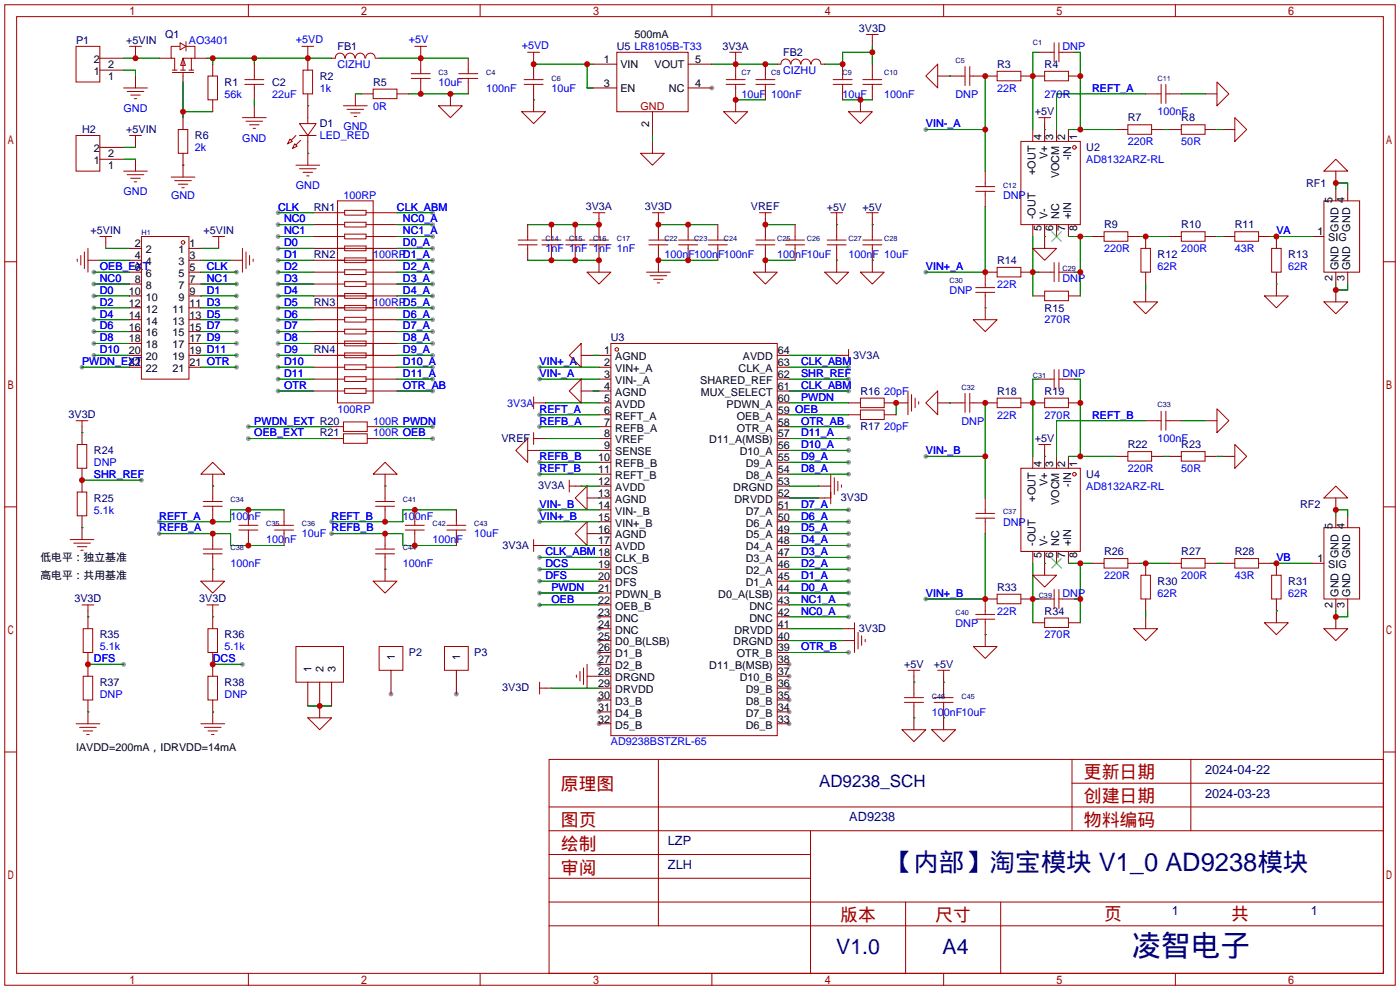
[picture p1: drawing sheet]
<svg xmlns="http://www.w3.org/2000/svg" width="299mm" height="212mm" viewBox="0 0 299 212" stroke-linecap="round" stroke-linejoin="round" font-family="sans-serif">
<defs><g id="words">
<text font-size="6.3" fill="#000080" x="241.8" y="204.2">凌智电子</text>
<text font-size="5.4" fill="#000080" x="189.8" y="186.3">【内部】淘宝模块 V1_0 AD9238模块</text>
<g font-size="4.5" fill="#000080">
<text x="178.7" y="203.9">V1.0</text>
<text x="201.4" y="203.9">A4</text>
</g>
<g font-size="3.8" fill="#a00000">
<text x="231.6" y="166.4">更新日期</text>
<text x="119.9" y="168.9">原理图</text>
<text x="231.6" y="171.5">创建日期</text>
<text x="119.9" y="176.5">图页</text>
<text x="231.6" y="176.5">物料编码</text>
<text x="119.9" y="181.6">绘制</text>
<text x="119.9" y="186.7">审阅</text>
<text x="179.6" y="196.9">版本</text>
<text x="199.9" y="196.9">尺寸</text>
<text x="236" y="196.6">页</text>
<text x="263.1" y="196.6">共</text>
</g>
<text font-size="3.6" fill="#000080" x="175" y="168.1">AD9238_SCH</text>
<g font-size="2.7" fill="#000080">
<text x="257.6" y="165.4">2024-04-22</text>
<text x="257.6" y="170.5">2024-03-23</text>
<text x="181.5" y="175.5">AD9238</text>
<text x="142.7" y="185.7">ZLH</text>
<text x="142.7" y="180.6">LZP</text>
<text x="250.5" y="195.6">1</text>
<text x="280.2" y="195.6">1</text>
</g>
<g font-size="2.3" fill="#000080">
<text x="16.3" y="9.4">P1</text>
<text x="27" y="9.3">+5VIN</text>
<text x="35.3" y="8.2">Q1</text>
<text x="72.1" y="10.7">FB1</text>
<text x="131.8" y="10.7">U5 LR8105B-T33</text>
<text x="154.4" y="10.6">3V3A</text>
<text x="167.4" y="12">FB2</text>
<text x="183.5" y="6.8">3V3D</text>
<text x="68.3" y="17.1">R2</text>
<text x="213.1" y="14.5">R3</text>
<text x="223.3" y="14.5">R4</text>
<text x="48" y="18.3">R1</text>
<text x="58.2" y="18.3">C2</text>
<text x="79.8" y="18.3">R5</text>
<text x="17.5" y="28.5">H2</text>
<text x="27" y="28.4">+5VIN</text>
<text x="41.7" y="29.8">R6</text>
<text x="68.3" y="27.2">D1</text>
<text x="221.2" y="24.7">+5V</text>
<text x="241" y="26">R7</text>
<text x="252.5" y="26">R8</text>
<text x="232.2" y="32.3">U2</text>
<text x="279.1" y="39.9">RF1</text>
<text x="67.1" y="45">RN1</text>
<text x="125.2" y="44.9">3V3A</text>
<text x="137.8" y="44.9">3V3D</text>
<text x="160.5" y="44.9">VREF</text>
<text x="176.7" y="45">+5V</text>
<text x="184.4" y="45">+5V</text>
<text x="19.4" y="50">+5VIN</text>
<text x="43.5" y="50">+5VIN</text>
<text x="236" y="48.8">R9</text>
<text x="252.5" y="48.8">R10</text>
<text x="263.9" y="48.8">R11</text>
<text x="67.1" y="55.2">RN2</text>
<text x="213.1" y="56.4">R14</text>
<text x="247.4" y="55.2">R12</text>
<text x="275.3" y="55.2">R13</text>
<text x="67.1" y="65.3">RN3</text>
<text x="223.3" y="66.6">R15</text>
<text x="67.1" y="75.5">RN4</text>
<text x="130.6" y="72.9">U3</text>
<text x="182.3" y="76.6">3V3A</text>
<text x="14.6" y="89.3">3V3D</text>
<text x="183.9" y="84.4">R16</text>
<text x="213.1" y="84.4">R18</text>
<text x="223.3" y="84.4">R19</text>
<text x="68.3" y="93.3">R21</text>
<text x="107.2" y="94.4">VREF</text>
<text x="183.9" y="92">R17</text>
<text x="221.2" y="94.5">+5V</text>
<text x="241" y="95.8">R22</text>
<text x="252.5" y="95.8">R23</text>
<text x="20.1" y="97.1">R24</text>
<text x="20.1" y="107.2">R25</text>
<text x="115" y="104.6">3V3A</text>
<text x="179.7" y="107.1">3V3D</text>
<text x="232.2" y="102.2">U4</text>
<text x="277.9" y="108.5">RF2</text>
<text x="107.4" y="117.3">3V3A</text>
<text x="236" y="118.7">R26</text>
<text x="252.5" y="118.7">R27</text>
<text x="263.9" y="118.7">R28</text>
<text x="247.4" y="125">R30</text>
<text x="275.3" y="125">R31</text>
<text x="15.9" y="128.7">3V3D</text>
<text x="42.6" y="128.7">3V3D</text>
<text x="213.1" y="126.3">R33</text>
<text x="223.3" y="131.4">R34</text>
<text x="21.3" y="136.4">R35</text>
<text x="48" y="136.4">R36</text>
<text x="183.5" y="135.1">3V3D</text>
<text x="87.4" y="140.3">P2</text>
<text x="101.3" y="140.3">P3</text>
<text x="193.2" y="142.8">+5V</text>
<text x="199.6" y="142.8">+5V</text>
<text x="21.3" y="146.6">R37</text>
<text x="48" y="146.6">R38</text>
<text x="107.3" y="147.8">3V3D</text>
</g>
<g font-size="2.3" fill="#00f">
<text x="40.4" y="9.4">AO3401</text>
<text x="63.2" y="9.2">+5VD</text>
<text x="87.4" y="9.2">+5V</text>
<text x="111.5" y="10.5">+5VD</text>
<text x="227.1" y="10.7">DNP</text>
<text x="72.1" y="14.5">CIZHU</text>
<text x="167.4" y="15.8">CIZHU</text>
<text x="26.4" y="23.9">GND</text>
<text x="48" y="20.9">56k</text>
<text x="58.2" y="20.9">22uF</text>
<text x="68.3" y="19.6">1k</text>
<text x="79.8" y="23.4">0R</text>
<text x="93.7" y="18.3">10uF</text>
<text x="103.9" y="19.6">100nF</text>
<text x="117.9" y="19.6">10uF</text>
<text x="158.5" y="20.9">10uF</text>
<text x="164.8" y="20.9">100nF</text>
<text x="180.1" y="20.9">10uF</text>
<text x="189" y="20.9">100nF</text>
<text x="204.2" y="20.9">DNP</text>
<text x="213.1" y="19.6">22R</text>
<text x="223.3" y="20.9">270R</text>
<text x="233.4" y="19.6">REFT_A</text>
<text x="68.3" y="29.8">LED_RED</text>
<text x="73.4" y="27.7">GND</text>
<text x="197.9" y="27.2">VIN-_A</text>
<text x="247.4" y="24.7">100nF</text>
<text x="41.7" y="32.3">2k</text>
<text x="51.8" y="30.3">GND</text>
<text x="232.2" y="34.8">AD8132ARZ-RL</text>
<text x="241" y="31">220R</text>
<text x="252.5" y="31">50R</text>
<text x="26.4" y="41.7">GND</text>
<text x="63.2" y="40.4">GND</text>
<text x="36.6" y="42.5">GND</text>
<text x="59.4" y="45">CLK</text>
<text x="60.7" y="47.5">NC0</text>
<text x="73.4" y="42.5">100RP</text>
<text x="84.8" y="45">CLK_ABM</text>
<text x="86.1" y="47.5">NC0_A</text>
<text x="214.4" y="42.5">DNP</text>
<text x="60.7" y="50.1">NC1</text>
<text x="60.7" y="52.6">D0</text>
<text x="86.1" y="50.1">NC1_A</text>
<text x="86.1" y="52.6">D0_A</text>
<text x="116.6" y="53.9">1nF 1nF 1nF 1nF</text>
<text x="236" y="53.9">220R</text>
<text x="252.5" y="53.9">200R</text>
<text x="263.9" y="53.9">43R</text>
<text x="272.8" y="50.1">VA</text>
<text x="21.3" y="57.7">OEB_EXT</text>
<text x="44.2" y="57.7">CLK</text>
<text x="60.7" y="55.2">D1</text>
<text x="60.7" y="57.7">D2</text>
<text x="79.8" y="55.2">100RPD1_A</text>
<text x="86.1" y="57.7">D2_A</text>
<text x="142" y="55.2">100nF100nF100nF</text>
<text x="166.1" y="55.2">100nF10uF</text>
<text x="181.4" y="55.2">100nF 10uF</text>
<text x="197.9" y="57.7">VIN+_A</text>
<text x="247.4" y="57.7">62R</text>
<text x="275.3" y="57.7">62R</text>
<text x="21.3" y="60.2">NC0</text>
<text x="21.3" y="62.8">D0</text>
<text x="21.3" y="65.3">D2</text>
<text x="44.2" y="60.2">NC1</text>
<text x="44.2" y="62.8">D1</text>
<text x="60.7" y="60.2">D3</text>
<text x="60.7" y="62.8">D4</text>
<text x="60.7" y="65.3">D5</text>
<text x="79.8" y="65.3">100RPD5_A</text>
<text x="86.1" y="60.2">D3_A</text>
<text x="86.1" y="62.8">D4_A</text>
<text x="202.9" y="62.8">DNP</text>
<text x="213.1" y="61.5">22R</text>
<text x="227.1" y="60.2">DNP</text>
<text x="21.3" y="67.9">D4</text>
<text x="21.3" y="70.4">D6</text>
<text x="60.7" y="67.9">D6</text>
<text x="60.7" y="70.4">D7</text>
<text x="86.1" y="67.9">D6_A</text>
<text x="86.1" y="70.4">D7_A</text>
<text x="223.3" y="69.1">270R</text>
<text x="21.3" y="72.9">D8</text>
<text x="21.3" y="75.5">D10</text>
<text x="60.7" y="72.9">D8</text>
<text x="60.7" y="75.5">D9</text>
<text x="86.1" y="72.9">D8_A</text>
<text x="86.1" y="75.5">D9_A</text>
<text x="17.5" y="78">PWDN_EXT</text>
<text x="60.7" y="78">D10</text>
<text x="60.7" y="80.6">D11</text>
<text x="60.7" y="83.1">OTR</text>
<text x="86.1" y="78">D10_A</text>
<text x="86.1" y="80.6">D11_A</text>
<text x="86.1" y="83.1">OTR_AB</text>
<text x="115.3" y="78">VIN+_A</text>
<text x="115.3" y="80.6">VIN-_A</text>
<text x="171.2" y="78">CLK_ABM</text>
<text x="171.2" y="80.6">SHR_REF</text>
<text x="171.2" y="83.1">CLK_ABM</text>
<text x="227.1" y="80.6">DNP</text>
<text x="72.1" y="88.2">100RP</text>
<text x="108.4" y="86.9">3V3A</text>
<text x="115.3" y="88.2">REFT_A</text>
<text x="171.2" y="85.6">PWDN</text>
<text x="189" y="84.4">20pF</text>
<text x="213.1" y="89.5">22R</text>
<text x="223.3" y="89.5">270R</text>
<text x="233.4" y="89.5">REFT_B</text>
<text x="54.4" y="90.7">PWDN_EXT R20</text>
<text x="54.4" y="93.3">OEB_EXT</text>
<text x="79.8" y="90.7">100R PWDN</text>
<text x="79.8" y="93.3">100R OEB</text>
<text x="115.3" y="90.7">REFB_A</text>
<text x="171.2" y="90.7">OTR_AB</text>
<text x="171.2" y="95.8">D10_A</text>
<text x="171.2" y="93.3">D11_A</text>
<text x="189" y="92">20pF</text>
<text x="205.5" y="90.7">DNP</text>
<text x="247.4" y="94.5">100nF</text>
<text x="20.1" y="99.6">DNP</text>
<text x="115.3" y="98.3">REFB_B</text>
<text x="115.3" y="100.9">REFT_B</text>
<text x="171.2" y="100.9">D8_A</text>
<text x="171.2" y="98.3">D9_A</text>
<text x="197.9" y="97.1">VIN-_B</text>
<text x="241" y="100.9">220R</text>
<text x="252.5" y="100.9">50R</text>
<text x="20.1" y="102.2">SHR_REF</text>
<text x="232.2" y="104.7">AD8132ARZ-RL</text>
<text x="20.1" y="109.8">5.1k</text>
<text x="34" y="111">REFT_A</text>
<text x="34" y="113.6">REFB_A</text>
<text x="49.3" y="111">100nF</text>
<text x="70.9" y="111">REFT_B</text>
<text x="70.9" y="113.6">REFB_B</text>
<text x="86.1" y="111">100nF</text>
<text x="115.3" y="108.5">VIN-_B</text>
<text x="115.3" y="111">VIN+_B</text>
<text x="171.2" y="113.6">D5_A</text>
<text x="171.2" y="108.5">D7_A</text>
<text x="171.2" y="111">D6_A</text>
<text x="214.4" y="112.3">DNP</text>
<text x="56.9" y="116.1">100nF</text>
<text x="64.5" y="114.9">10uF</text>
<text x="92.5" y="116.1">100nF</text>
<text x="101.3" y="114.9">10uF</text>
<text x="116.6" y="118.7">CLK_ABM 18</text>
<text x="171.2" y="116.1">D4_A</text>
<text x="171.2" y="118.7">D3_A</text>
<text x="272.8" y="119.9">VB</text>
<text x="49.3" y="121.2">100nF</text>
<text x="86.1" y="121.2">100nF</text>
<text x="116.6" y="121.2">DCS</text>
<text x="116.6" y="123.7">DFS</text>
<text x="171.2" y="121.2">D2_A</text>
<text x="171.2" y="123.7">D1_A</text>
<text x="236" y="123.7">220R</text>
<text x="252.5" y="123.7">200R</text>
<text x="263.9" y="123.7">43R</text>
<text x="117.9" y="126.3">PWDN</text>
<text x="117.9" y="128.8">OEB</text>
<text x="171.2" y="126.3">D0_A</text>
<text x="171.2" y="128.8">NC1_A</text>
<text x="171.2" y="131.4">NC0_A</text>
<text x="197.9" y="127.6">VIN+_B</text>
<text x="213.1" y="131.4">22R</text>
<text x="227.1" y="127.6">DNP</text>
<text x="247.4" y="127.6">62R</text>
<text x="275.3" y="127.6">62R</text>
<text x="204.2" y="133.9">DNP</text>
<text x="223.3" y="136.4">270R</text>
<text x="20.1" y="141.5">DFS</text>
<text x="21.3" y="139">5.1k</text>
<text x="45.5" y="141.5">DCS</text>
<text x="48" y="139">5.1k</text>
<text x="171.2" y="139">OTR_B</text>
<text x="21.3" y="149.1">DNP</text>
<text x="48" y="149.1">DNP</text>
<text x="199.1" y="153">100nF10uF</text>
<text x="130.6" y="159.3">AD9238BSTZRL-65</text>
</g>
<g font-size="2.3">
<text x="135.6" y="8.2">500mA</text>
<text x="20" y="16.1">1</text>
<text x="20" y="13.5">2</text>
<text x="23.1" y="17.1">1</text>
<text x="23.1" y="14.5">2</text>
<text x="129" y="13.5">1</text>
<text x="132.6" y="14.5">VIN</text>
<text x="139.9" y="14.5">VOUT</text>
<text x="148.6" y="13.5">5</text>
<text x="129" y="18.6">3</text>
<text x="132.6" y="19.6">EN</text>
<text x="143" y="19.6">NC</text>
<text x="148.6" y="18.6">4</text>
<text x="138.7" y="27.2" transform="rotate(-90 138.7 27.2)">2</text>
<text x="222.6" y="29.9" transform="rotate(-90 222.6 29.9)">4</text>
<text x="225.1" y="29.9" transform="rotate(-90 225.1 29.9)">3</text>
<text x="227.7" y="29.9" transform="rotate(-90 227.7 29.9)">2</text>
<text x="230.2" y="29.9" transform="rotate(-90 230.2 29.9)">1</text>
<text x="20" y="35.1">1</text>
<text x="20" y="32.6">2</text>
<text x="23.1" y="33.6">2</text>
<text x="223.8" y="34.1" transform="rotate(-90 223.8 34.1)">V+</text>
<text x="228.9" y="34.2" transform="rotate(-90 228.9 34.2)">-IN</text>
<text x="23.1" y="36.1">1</text>
<text x="221.3" y="37.4" transform="rotate(-90 221.3 37.4)">+OUT</text>
<text x="226.4" y="38.1" transform="rotate(-90 226.4 38.1)">VOCM</text>
<text x="221.3" y="46.8" transform="rotate(-90 221.3 46.8)">-OUT</text>
<text x="223.8" y="46.8" transform="rotate(-90 223.8 46.8)">V-</text>
<text x="226.4" y="46.8" transform="rotate(-90 226.4 46.8)">NC</text>
<text x="228.9" y="46.8" transform="rotate(-90 228.9 46.8)">+IN</text>
<text x="284.8" y="43.3" transform="rotate(-90 284.8 43.3)">5</text>
<text x="287.3" y="43.3" transform="rotate(-90 287.3 43.3)">4</text>
<text x="28.8" y="52.9">2</text>
<text x="40.5" y="52.9">1</text>
<text x="222.6" y="49.4" transform="rotate(-90 222.6 49.4)">5</text>
<text x="225.1" y="49.4" transform="rotate(-90 225.1 49.4)">6</text>
<text x="227.7" y="49.4" transform="rotate(-90 227.7 49.4)">7</text>
<text x="230.2" y="49.4" transform="rotate(-90 230.2 49.4)">8</text>
<text x="281.5" y="50.3">1</text>
<text x="283.9" y="51.6">SIG</text>
<text x="286" y="49.5" transform="rotate(-90 286 49.5)">GND</text>
<text x="288.6" y="49.5" transform="rotate(-90 288.6 49.5)">GND</text>
<text x="28.8" y="57.9">6</text>
<text x="28.8" y="55.4">4</text>
<text x="31.2" y="59.2">6</text>
<text x="31.2" y="56.7">4</text>
<text x="31.2" y="54.1">2</text>
<text x="38.2" y="54.1">1</text>
<text x="38.2" y="56.7">3</text>
<text x="38.2" y="59.2">5</text>
<text x="40.5" y="55.4">3</text>
<text x="40.5" y="57.9">5</text>
<text x="286" y="57.7" transform="rotate(-90 286 57.7)">GND</text>
<text x="288.6" y="57.7" transform="rotate(-90 288.6 57.7)">GND</text>
<text x="27.5" y="65.6">12</text>
<text x="27.5" y="63">10</text>
<text x="28.8" y="60.5">8</text>
<text x="31.2" y="64.3">10</text>
<text x="31.2" y="61.7">8</text>
<text x="38.2" y="61.7">7</text>
<text x="38.2" y="64.3">9</text>
<text x="40.5" y="60.5">7</text>
<text x="40.5" y="63">9</text>
<text x="40.5" y="65.6">11 D3</text>
<text x="284.8" y="60.1" transform="rotate(-90 284.8 60.1)">2</text>
<text x="287.3" y="60.1" transform="rotate(-90 287.3 60.1)">3</text>
<text x="27.5" y="70.6">16</text>
<text x="27.5" y="68.1">14</text>
<text x="31.2" y="71.9">16</text>
<text x="31.2" y="69.4">14</text>
<text x="31.2" y="66.8">12</text>
<text x="36.9" y="66.8">11</text>
<text x="36.9" y="69.4">13</text>
<text x="36.9" y="71.9">15</text>
<text x="40.5" y="68.1">13 D5</text>
<text x="40.5" y="70.6">15 D7</text>
<text x="27.5" y="75.7">20</text>
<text x="27.5" y="73.2">18</text>
<text x="31.2" y="77">20</text>
<text x="31.2" y="74.4">18</text>
<text x="36.9" y="74.4">17</text>
<text x="36.9" y="77">19</text>
<text x="40.5" y="73.2">17 D9</text>
<text x="40.5" y="75.7">19 D11</text>
<text x="129.1" y="75.7">1</text>
<text x="131.5" y="77">AGND</text>
<text x="158.8" y="77">AVDD</text>
<text x="166.2" y="75.7">64</text>
<text x="27.5" y="78.3">22</text>
<text x="31.2" y="79.5">22</text>
<text x="36.9" y="79.5">21</text>
<text x="40.5" y="78.3">21 OTR</text>
<text x="129.1" y="83.3">4</text>
<text x="129.1" y="80.8">3</text>
<text x="129.1" y="78.3">2</text>
<text x="131.5" y="82.1">VIN-_A</text>
<text x="131.5" y="79.5">VIN+_A</text>
<text x="149.7" y="82.1">SHARED_REF</text>
<text x="157.9" y="79.5">CLK_A</text>
<text x="166.2" y="78.3">63</text>
<text x="166.2" y="80.8">62</text>
<text x="166.2" y="83.3">61</text>
<text x="129.1" y="88.4">6</text>
<text x="129.1" y="85.9">5</text>
<text x="131.5" y="89.7">REFT_A</text>
<text x="131.5" y="87.1">AVDD</text>
<text x="131.5" y="84.6">AGND</text>
<text x="149.8" y="84.6">MUX_SELECT</text>
<text x="155.3" y="87.1">PDWN_A</text>
<text x="157.5" y="89.7">OEB_A</text>
<text x="166.2" y="85.9">60</text>
<text x="166.2" y="88.4">59 OEB</text>
<text x="129.1" y="93.5">8</text>
<text x="129.1" y="91">7</text>
<text x="131.5" y="94.8">VREF</text>
<text x="131.5" y="92.2">REFB_A</text>
<text x="151.6" y="94.8">D11_A(MSB)</text>
<text x="157.5" y="92.2">OTR_A</text>
<text x="166.2" y="91">58</text>
<text x="166.2" y="93.5">57</text>
<text x="127.9" y="101.1">11</text>
<text x="127.9" y="98.6">10</text>
<text x="129.1" y="96">9</text>
<text x="131.5" y="99.8">REFB_B</text>
<text x="131.5" y="97.3">SENSE</text>
<text x="158.1" y="97.3">D10_A</text>
<text x="159.4" y="99.8">D9_A</text>
<text x="166.2" y="96">56</text>
<text x="166.2" y="98.6">55</text>
<text x="166.2" y="101.1">54</text>
<text x="222.6" y="99.7" transform="rotate(-90 222.6 99.7)">4</text>
<text x="225.1" y="99.7" transform="rotate(-90 225.1 99.7)">3</text>
<text x="227.7" y="99.7" transform="rotate(-90 227.7 99.7)">2</text>
<text x="230.2" y="99.7" transform="rotate(-90 230.2 99.7)">1</text>
<text x="127.9" y="106.2">13</text>
<text x="127.9" y="103.7">12</text>
<text x="131.5" y="107.5">AGND</text>
<text x="131.5" y="104.9">AVDD</text>
<text x="131.5" y="102.4">REFT_B</text>
<text x="156.7" y="104.9">DRGND</text>
<text x="157" y="107.5">DRVDD</text>
<text x="159.4" y="102.4">D8_A</text>
<text x="166.2" y="103.7">53</text>
<text x="166.2" y="106.2">52</text>
<text x="221.3" y="107.2" transform="rotate(-90 221.3 107.2)">+OUT</text>
<text x="223.8" y="103.9" transform="rotate(-90 223.8 103.9)">V+</text>
<text x="226.4" y="107.9" transform="rotate(-90 226.4 107.9)">VOCM</text>
<text x="228.9" y="104.1" transform="rotate(-90 228.9 104.1)">-IN</text>
<text x="127.9" y="113.8">16</text>
<text x="127.9" y="111.3">15</text>
<text x="127.9" y="108.7">14</text>
<text x="131.5" y="112.5">VIN+_B</text>
<text x="131.5" y="110">VIN-_B</text>
<text x="159.4" y="110">D7_A</text>
<text x="159.4" y="112.5">D6_A</text>
<text x="166.2" y="108.7">51</text>
<text x="166.2" y="111.3">50</text>
<text x="166.2" y="113.8">49</text>
<text x="284.8" y="113.1" transform="rotate(-90 284.8 113.1)">5</text>
<text x="287.3" y="113.1" transform="rotate(-90 287.3 113.1)">4</text>
<text x="8.6" y="119.9">低电平：独立基准</text>
<text x="127.9" y="116.4">17</text>
<text x="131.5" y="117.6">AVDD</text>
<text x="131.5" y="115.1">AGND</text>
<text x="159.4" y="115.1">D5_A</text>
<text x="159.4" y="117.6">D4_A</text>
<text x="166.2" y="116.4">48</text>
<text x="166.2" y="118.9">47</text>
<text x="221.3" y="116.7" transform="rotate(-90 221.3 116.7)">-OUT</text>
<text x="222.6" y="119.3" transform="rotate(-90 222.6 119.3)">5</text>
<text x="223.8" y="116.7" transform="rotate(-90 223.8 116.7)">V-</text>
<text x="225.1" y="119.3" transform="rotate(-90 225.1 119.3)">6</text>
<text x="226.4" y="116.7" transform="rotate(-90 226.4 116.7)">NC</text>
<text x="227.7" y="119.3" transform="rotate(-90 227.7 119.3)">7</text>
<text x="228.9" y="116.7" transform="rotate(-90 228.9 116.7)">+IN</text>
<text x="230.2" y="119.3" transform="rotate(-90 230.2 119.3)">8</text>
<text x="286" y="119.3" transform="rotate(-90 286 119.3)">GND</text>
<text x="288.6" y="119.3" transform="rotate(-90 288.6 119.3)">GND</text>
<text x="8.6" y="123.7">高电平：共用基准</text>
<text x="127.9" y="124">20</text>
<text x="127.9" y="121.4">19</text>
<text x="131.5" y="125.2">DFS</text>
<text x="131.5" y="122.7">DCS</text>
<text x="131.5" y="120.2">CLK_B</text>
<text x="159.4" y="120.2">D3_A</text>
<text x="159.4" y="122.7">D2_A</text>
<text x="159.4" y="125.2">D1_A</text>
<text x="166.2" y="121.4">46</text>
<text x="166.2" y="124">45</text>
<text x="281.5" y="120.2">1</text>
<text x="283.9" y="121.4">SIG</text>
<text x="127.9" y="131.6">23</text>
<text x="127.9" y="129.1">22</text>
<text x="127.9" y="126.5">21</text>
<text x="131.5" y="130.3">OEB_B</text>
<text x="131.5" y="127.8">PDWN_B</text>
<text x="153.5" y="127.8">D0_A(LSB)</text>
<text x="160.2" y="130.3">DNC</text>
<text x="166.2" y="126.5">44</text>
<text x="166.2" y="129.1">43</text>
<text x="166.2" y="131.6">42</text>
<text x="284.8" y="129.9" transform="rotate(-90 284.8 129.9)">2</text>
<text x="286" y="127.6" transform="rotate(-90 286 127.6)">GND</text>
<text x="287.3" y="129.9" transform="rotate(-90 287.3 129.9)">3</text>
<text x="288.6" y="127.6" transform="rotate(-90 288.6 127.6)">GND</text>
<text x="127.9" y="136.7">25</text>
<text x="127.9" y="134.1">24</text>
<text x="131.5" y="137.9">D0_B(LSB)</text>
<text x="131.5" y="135.4">DNC</text>
<text x="131.5" y="132.9">DNC</text>
<text x="156.7" y="137.9">DRGND</text>
<text x="157" y="135.4">DRVDD</text>
<text x="160.2" y="132.9">DNC</text>
<text x="166.2" y="134.1">41</text>
<text x="166.2" y="136.7">40</text>
<text x="66.6" y="143.6" transform="rotate(-90 66.6 143.6)">1</text>
<text x="69.1" y="143.6" transform="rotate(-90 69.1 143.6)">2</text>
<text x="71.7" y="143.6" transform="rotate(-90 71.7 143.6)">3</text>
<text x="84.4" y="141.1" transform="rotate(-90 84.4 141.1)">1</text>
<text x="98.3" y="141.1" transform="rotate(-90 98.3 141.1)">1</text>
<text x="127.9" y="141.8">27</text>
<text x="127.9" y="139.2">26</text>
<text x="131.5" y="143">D2_B</text>
<text x="131.5" y="140.5">D1_B</text>
<text x="151.6" y="143">D11_B(MSB)</text>
<text x="157.5" y="140.5">OTR_B</text>
<text x="166.2" y="139.2">39</text>
<text x="166.2" y="141.8">38</text>
<text x="127.9" y="149.4">30</text>
<text x="127.9" y="146.8">29</text>
<text x="127.9" y="144.3">28</text>
<text x="131.5" y="148.1">DRVDD</text>
<text x="131.5" y="145.6">DRGND</text>
<text x="158.1" y="145.6">D10_B</text>
<text x="159.4" y="148.1">D9_B</text>
<text x="166.2" y="144.3">37</text>
<text x="166.2" y="146.8">36</text>
<text x="166.2" y="149.4">35</text>
<text x="127.9" y="154.5">32</text>
<text x="127.9" y="151.9">31</text>
<text x="131.5" y="155.7">D5_B</text>
<text x="131.5" y="153.2">D4_B</text>
<text x="131.5" y="150.6">D3_B</text>
<text x="159.4" y="150.6">D8_B</text>
<text x="159.4" y="153.2">D7_B</text>
<text x="159.4" y="155.7">D6_B</text>
<text x="166.2" y="151.9">34</text>
<text x="166.2" y="154.5">33</text>
<text x="16.3" y="160.6">IAVDD=200mA，IDRVDD=14mA</text>
</g>
<text font-size="2.3" fill="#a00000" x="136.9" y="23.4">GND</text>
<g font-size="1.6" fill="#000080">
<text x="220.7" y="9.6">C1</text>
<text x="93.7" y="15.9">C3</text>
<text x="103.9" y="15.9">C4</text>
<text x="117.9" y="17.2">C6</text>
<text x="158.5" y="15.9">C7</text>
<text x="164.8" y="15.9">C8</text>
<text x="180.1" y="15.9">C9</text>
<text x="189" y="15.9">C10</text>
<text x="204.2" y="13.4">C5</text>
<text x="247.4" y="17.2">C11</text>
<text x="214.4" y="40.1">C12</text>
<text x="30.2" y="50.2">H1</text>
<text x="116.6" y="51.5">C14</text>
<text x="121.7" y="51.5">C15</text>
<text x="126.7" y="51.5">C16</text>
<text x="131.8" y="51.5">C17</text>
<text x="142" y="51.5">C22</text>
<text x="148.3" y="51.5">C23</text>
<text x="154.7" y="51.5">C24</text>
<text x="166.1" y="51.5">C25</text>
<text x="172.5" y="51.5">C26</text>
<text x="181.4" y="51.5">C27</text>
<text x="189" y="51.5">C28</text>
<text x="227.1" y="57.9">C29</text>
<text x="202.9" y="60.4">C30</text>
<text x="205.5" y="83.3">C32</text>
<text x="220.7" y="80.7">C31</text>
<text x="247.4" y="87.1">C33</text>
<text x="49.3" y="107.4">C34</text>
<text x="86.1" y="107.4">C41</text>
<text x="56.9" y="112.5">C35</text>
<text x="64.5" y="112.5">C36</text>
<text x="92.5" y="112.5">C42</text>
<text x="101.3" y="112.5">C43</text>
<text x="214.4" y="109.9">C37</text>
<text x="49.3" y="117.5">C38</text>
<text x="86.1" y="117.5">C44</text>
<text x="204.2" y="131.5">C40</text>
<text x="222" y="127.7">C39</text>
<text x="199.1" y="149.3">C46</text>
<text x="205.5" y="149.3">C45</text>
</g>
</g></defs>
<g fill="#999">
<circle cx="83.6" cy="148.3" r=".51"/>
<circle cx="97.5" cy="148.3" r=".51"/>
<circle cx="152.1" cy="18.8" r=".51"/>
<circle cx="168.7" cy="142" r=".51"/>
<circle cx="168.7" cy="144.5" r=".51"/>
<circle cx="168.7" cy="147.1" r=".51"/>
<circle cx="168.7" cy="149.6" r=".51"/>
<circle cx="168.7" cy="152.1" r=".51"/>
<circle cx="168.7" cy="154.7" r=".51"/>
<circle cx="128" cy="154.7" r=".51"/>
<circle cx="128" cy="152.1" r=".51"/>
<circle cx="128" cy="149.6" r=".51"/>
<circle cx="128" cy="142" r=".51"/>
<circle cx="128" cy="139.4" r=".51"/>
<circle cx="128" cy="136.9" r=".51"/>
<circle cx="128" cy="134.4" r=".51"/>
<circle cx="128" cy="131.8" r=".51"/>
<circle cx="92.5" cy="50.5" r=".51"/>
<circle cx="92.5" cy="53.1" r=".51"/>
<circle cx="92.5" cy="55.6" r=".51"/>
<circle cx="92.5" cy="58.2" r=".51"/>
<circle cx="92.5" cy="60.7" r=".51"/>
<circle cx="92.5" cy="63.2" r=".51"/>
<circle cx="92.5" cy="65.8" r=".51"/>
<circle cx="92.5" cy="68.3" r=".51"/>
<circle cx="92.5" cy="70.9" r=".51"/>
<circle cx="92.5" cy="73.4" r=".51"/>
<circle cx="92.5" cy="75.9" r=".51"/>
<circle cx="92.5" cy="78.5" r=".51"/>
<circle cx="50.5" cy="60.7" r=".51"/>
<circle cx="50.5" cy="63.2" r=".51"/>
<circle cx="50.5" cy="65.8" r=".51"/>
<circle cx="50.5" cy="68.3" r=".51"/>
<circle cx="50.5" cy="70.9" r=".51"/>
<circle cx="50.5" cy="73.4" r=".51"/>
<circle cx="20.1" cy="60.7" r=".51"/>
<circle cx="20.1" cy="63.2" r=".51"/>
<circle cx="20.1" cy="65.8" r=".51"/>
<circle cx="20.1" cy="68.3" r=".51"/>
<circle cx="20.1" cy="70.9" r=".51"/>
<circle cx="20.1" cy="73.4" r=".51"/>
<circle cx="59.4" cy="50.5" r=".51"/>
<circle cx="59.4" cy="53.1" r=".51"/>
<circle cx="59.4" cy="55.6" r=".51"/>
<circle cx="59.4" cy="58.2" r=".51"/>
<circle cx="59.4" cy="60.7" r=".51"/>
<circle cx="59.4" cy="63.2" r=".51"/>
<circle cx="59.4" cy="65.8" r=".51"/>
<circle cx="59.4" cy="68.3" r=".51"/>
<circle cx="59.4" cy="70.9" r=".51"/>
<circle cx="59.4" cy="73.4" r=".51"/>
<circle cx="59.4" cy="75.9" r=".51"/>
<circle cx="59.4" cy="78.5" r=".51"/>
<circle cx="115.3" cy="78.5" r=".51"/>
<circle cx="115.3" cy="81" r=".51"/>
<circle cx="115.3" cy="109" r=".51"/>
<circle cx="115.3" cy="111.5" r=".51"/>
<circle cx="197.9" cy="27.7" r=".51"/>
<circle cx="197.9" cy="58.2" r=".51"/>
<circle cx="115.3" cy="88.6" r=".51"/>
<circle cx="115.3" cy="91.2" r=".51"/>
<circle cx="115.3" cy="98.8" r=".51"/>
<circle cx="115.3" cy="101.3" r=".51"/>
<circle cx="34" cy="111.5" r=".51"/>
<circle cx="34" cy="114" r=".51"/>
<circle cx="70.9" cy="111.5" r=".51"/>
<circle cx="70.9" cy="114" r=".51"/>
<circle cx="115.3" cy="126.7" r=".51"/>
<circle cx="115.3" cy="129.3" r=".51"/>
<circle cx="181.4" cy="91.2" r=".51"/>
<circle cx="59.4" cy="81" r=".51"/>
<circle cx="59.4" cy="83.6" r=".51"/>
<circle cx="92.5" cy="81" r=".51"/>
<circle cx="181.4" cy="139.4" r=".51"/>
<circle cx="115.3" cy="119.1" r=".51"/>
<circle cx="181.4" cy="78.5" r=".51"/>
<circle cx="92.5" cy="83.6" r=".51"/>
<circle cx="20.1" cy="58.2" r=".51"/>
<circle cx="50.5" cy="58.2" r=".51"/>
<circle cx="17.5" cy="78.5" r=".51"/>
<circle cx="50.5" cy="78.5" r=".51"/>
<circle cx="59.4" cy="48" r=".51"/>
<circle cx="59.4" cy="45.5" r=".51"/>
<circle cx="92.5" cy="45.5" r=".51"/>
<circle cx="92.5" cy="48" r=".51"/>
<circle cx="115.3" cy="121.7" r=".51"/>
<circle cx="115.3" cy="124.2" r=".51"/>
<circle cx="51.8" cy="142" r=".51"/>
<circle cx="26.4" cy="142" r=".51"/>
<circle cx="181.4" cy="81" r=".51"/>
<circle cx="181.4" cy="83.6" r=".51"/>
<circle cx="30.2" cy="102.6" r=".51"/>
<circle cx="181.4" cy="114" r=".51"/>
<circle cx="181.4" cy="116.6" r=".51"/>
<circle cx="181.4" cy="119.1" r=".51"/>
<circle cx="181.4" cy="121.7" r=".51"/>
<circle cx="181.4" cy="124.2" r=".51"/>
<circle cx="181.4" cy="126.7" r=".51"/>
<circle cx="181.4" cy="129.3" r=".51"/>
<circle cx="181.4" cy="131.8" r=".51"/>
<circle cx="181.4" cy="109" r=".51"/>
<circle cx="181.4" cy="111.5" r=".51"/>
<circle cx="181.4" cy="101.3" r=".51"/>
<circle cx="181.4" cy="98.8" r=".51"/>
<circle cx="181.4" cy="96.3" r=".51"/>
<circle cx="181.4" cy="93.7" r=".51"/>
<circle cx="20.1" cy="75.9" r=".51"/>
<circle cx="50.5" cy="75.9" r=".51"/>
<circle cx="53.1" cy="91.2" r=".51"/>
<circle cx="53.1" cy="93.7" r=".51"/>
<circle cx="92.5" cy="91.2" r=".51"/>
<circle cx="92.5" cy="93.7" r=".51"/>
<circle cx="197.9" cy="97.5" r=".51"/>
<circle cx="197.9" cy="128" r=".51"/>
</g>
<g fill="none" stroke="#a10000" stroke-width=".21">
<path d="M1 1h297.2v209.6h-297.2zM3.6 3.6h292.1v204.4h-292.1zM16.3 9.9h5v7.6h-5zM26.4 18.8h5.1M27.2 19.6h3.5M27.7 9.9h2.5M29 9.9v1.3M29 16.3v2.5M36.8 15.5h4.6M36.8 15h1M38.4 9.9h-1.8v2.5h.7v2.6M38.5 9.1l1.3 .8-1.3 .8z"/>
<path d="M38.6 15h1M39.1 12.4l.5 1.6h-1zM39.1 15.5v.8M39.8 8.9v2M39.9 9.9h1.8v2.5h-2.6v2.6M40.4 15h1M40.9 12.4v2.6M44.4 16.3h2.1v5h-2.1zM52.3 18h4.1M52.3 17h4.1M53.1 1v2.6M54.4 16.3v.7"/>
<path d="M54.4 18v.8M64.5 9.9h2.6M64.8 15h2v5.1h-2zM65.8 9.9v2.5M71.7 12.4a1.01 1.01 0 0 1 1-1.1 1.01 1.01 0 0 1 1 1.1M73.8 12.4a1.01 1.01 0 0 1 1-1.1 1.01 1.01 0 0 1 1 1.1M76 12.4a1.01 1.01 0 0 1 1-1.1 1.01 1.01 0 0 1 1 1.1M78.2 12.4a1.01 1.01 0 0 1 1-1.1 1.01 1.01 0 0 1 1 1.1M79.8 19.1h5v2h-5zM87.9 15.7h4M87.9 16.8h4M88.6 9.9h2.6"/>
<path d="M89.9 9.9v2.5M89.9 15v.7M89.9 16.8v.7M98 15.7h4.1M98 16.8h4.1M100.1 15v.7M100.1 16.8v.7M102.6 1v2.6M112 18h4.1M112 17h4.1M112.8 11.2h2.5M114 11.2v2.5"/>
<path d="M114 16.3v.7M114 18v.8M131.8 11.2h15.3v12.7h-15.3zM152.1 1v2.6M155.2 18h4.1M155.2 17h4.1M156 11.2h2.5M157.2 11.2v1.2M157.2 16.3v.7M157.2 18v.8M161.5 18h4.1M161.5 17h4.1"/>
<path d="M163.6 16.3v.7M163.6 18v.8M166.9 13.7a1.01 1.01 0 0 1 1-1.1 1.01 1.01 0 0 1 1 1.1M169.1 13.7a1.01 1.01 0 0 1 1-1.1 1.01 1.01 0 0 1 1 1.1M171.2 13.7a1.01 1.01 0 0 1 1-1.1 1.01 1.01 0 0 1 1 1.1M173.4 13.7a1.01 1.01 0 0 1 1-1.1 1.01 1.01 0 0 1 1 1.1M178.1 18h4M178.1 17h4M180.1 16.3v.7M180.1 18v.8M184.4 18h4.1M184.4 17h4.1"/>
<path d="M185.2 7.4h2.5M186.4 7.4v1.2M186.4 16.3v.7M186.4 18v.8M200.4 13.7v5.1l-2.5-2.5zM201.7 1v2.6M205.5 16.3h.7M206.2 14.2v4.1M207.3 16.3h.7M207.3 14.2v4.1M213.1 15.2h5.1v2.1h-5.1zM223.3 15.2h5v2.1h-5z"/>
<path d="M224.5 11.2h.8M225.3 9.1v4.1M226.3 11.2h.8M226.3 9.1v4.1M248.2 18v4.1M249.2 18v4.1M251.2 1v2.6M260.1 17.5l2.5 2.6-2.5 2.5zM16.3 29h5v7.6h-5zM26.4 36.6h5.1M27.2 37.3h3.5M27.7 29h2.5"/>
<path d="M27.9 20.3h2.1M27.9 38.1h2.1M28.7 21.1h.5M28.7 38.9h.5M29 29v1.2M29 34v2.6M36.6 37.8h5.1M37.3 38.6h3.6M38.1 27.7h2v5.1h-2zM38.1 39.4h2M39.1 35.3v2.5M51.8 25.1h5.1"/>
<path d="M52.6 25.9h3.5M53.3 26.7h2.1M54.1 27.4h.5M54.4 22.6v2.5M62 29.7l.5 .5-1 .5zM63 30.7l.5 .5-1 .6zM63.2 35.3h5.1M63.2 29l-1 1M64 26.4h3.6l-1.8 2.6zM64 36.1h3.6M64 29h3.6M64.3 30l-1.1 1"/>
<path d="M64.8 36.8h2M65.5 37.6h.5M65.8 25.1v1.3M65.8 29v1.2M65.8 32.8v2.5M73.4 22.6h5.1M74.2 23.4h3.5M74.9 24.1h2.1M75.7 24.9h.5M75.9 20.1v2.5M93.7 22.6h5.1l-2.5 2.5zM111.5 23.9h5.1l-2.6 2.5z"/>
<path d="M136.9 32.8h5.1l-2.6 2.5zM154.7 23.9h5.1l-2.6 2.5zM181.4 23.9h5l-2.5 2.5zM208.5 39.9h4.1M210.6 39.1v.8M218.2 30.2h12.7v17.8h-12.7zM222 25.1h2.5M223.3 25.1v1.3M241 26.7h5.1v2h-5.1zM247.4 20.1h.8M249.2 20.1h.7M252.5 26.7h5.1v2h-5.1z"/>
<path d="M263.9 25.1l2.5 2.6-2.5 2.5zM285.5 34l2.5 2.6h-5zM1 55.9h2.6M16.5 55.4v.5M17.3 54.6v2M18 53.8v3.6M18.8 53.1v5.1M21.3 50.5h2.6M22.6 50.5v1.3M30.2 50.5h10.2v30.5h-10.2zM38.9 40.1h.5M45.5 50.5h2.5"/>
<path d="M46.7 50.5v1.3M51.8 53.1v5.1M52.6 53.8v3.6M53.3 54.6v2M54.1 55.4v.5M72.1 50.5h1.6M72.1 45.5h1.6M72.1 58.2h1.6M72.1 53.1h7.7M72.1 42.9h7.7v43.2h-7.7zM72.1 48h1.6M72.1 55.6h7.7"/>
<path d="M73.7 45h4.5v1h-4.5zM73.7 47.5h4.5v1h-4.5zM73.7 50h4.5v1.1h-4.5zM73.7 52.6h4.5v1h-4.5zM73.7 55.1h4.5v1h-4.5zM73.7 57.7h4.5v1h-4.5zM78.2 50.5h1.6M78.2 45.5h1.6M78.2 58.2h1.6M78.2 48h1.6M110.7 51.3h4.1M110.7 52.3h4.1"/>
<path d="M112.8 50.5v.8M112.8 52.3v.8M115.8 51.3h4.1M115.8 52.3h4.1M117.9 50.5v.8M117.9 52.3v.8M120.9 51.3h4.1M120.9 52.3h4.1M122.9 50.5v.8M122.9 52.3v.8M125.5 58.2h5.1l-2.6 2.5zM126 51.3h4"/>
<path d="M126 52.3h4M126.7 45.5h2.6M128 45.5v1.2M128 50.5v.8M128 52.3v.8M138.2 58.2h5.1M138.7 51.3h4M138.7 52.3h4M138.9 58.9h3.6M139.4 45.5h2.6M139.7 59.7h2M140.7 45.5v1.2"/>
<path d="M140.7 50.5v.8M140.7 52.3v.8M145 51.3h4.1M145 52.3h4.1M147.1 50.5v.8M147.1 52.3v.8M151.4 51.3h4M151.4 52.3h4M153.4 50.5v.8M153.4 52.3v.8M161 58.2h5.1l-2.5 2.5zM161.5 51.3h4.1"/>
<path d="M161.5 52.3h4.1M162.3 45.5h2.5M163.6 45.5v1.2M163.6 50.5v.8M163.6 52.3v.8M167.9 51.3h4.1M167.9 52.3h4.1M169.9 50.5v.8M169.9 52.3v.8M176.3 58.2h5.1l-2.6 2.5zM176.8 51.3h4M176.8 52.3h4"/>
<path d="M177.5 45.5h2.6M178.8 45.5v1.2M178.8 50.5v.8M178.8 52.3v.8M183.9 58.2h5.1l-2.6 2.5zM184.4 51.3h4.1M184.4 52.3h4.1M185.2 45.5h2.5M186.4 45.5v1.2M186.4 50.5v.8M186.4 52.3v.8M208.5 40.9h4.1"/>
<path d="M210.6 40.9v.8M213.1 57.2h5.1v2h-5.1zM220.7 53.1h5.1l-2.5 2.5zM224.5 58.2h.8M225.3 56.1v4.1M226.3 58.2h.8M226.3 56.1v4.1M236 49.5h5v2.1h-5zM243.8 53.1h2.1v5.1h-2.1zM252.5 49.5h5.1v2.1h-5.1zM263.9 49.5h5.1v2.1h-5.1zM271.8 53.1h2v5.1h-2z"/>
<path d="M283 42.9h7.6v15.3h-7.6zM295.7 55.9h2.5M72.1 75.9h7.7M72.1 63.2h7.7M72.1 60.7h1.6M72.1 65.8h7.7M72.1 73.4h7.7M72.1 70.9h1.6M72.1 68.3h1.6M72.1 78.5h1.6M73.7 60.2h4.5v1h-4.5zM73.7 62.7h4.5v1.1h-4.5z"/>
<path d="M73.7 65.3h4.5v1h-4.5zM73.7 67.8h4.5v1h-4.5zM73.7 70.4h4.5v1h-4.5zM73.7 72.9h4.5v1h-4.5zM73.7 75.4h4.5v1.1h-4.5zM73.7 78h4.5v1h-4.5zM78.2 60.7h1.6M78.2 70.9h1.6M78.2 68.3h1.6M78.2 78.5h1.6M124.2 73.4v5.1l-2.5-2.6zM130.6 73.4h35.5v83.8h-35.5z"/>
<path d="M140.5 60.5h.5M180.1 75.9h1.3M181.4 74.7v2.5M208 68.3h5.1l-2.5 2.6zM208.5 62.5h4.1M208.5 61.5h4.1M210.6 60.7v.8M210.6 62.5v.7M223.3 62.2h5v2.1h-5zM225.3 79v4.1M226.3 79v4.1M242.3 64.5h5.1l-2.5 2.6z"/>
<path d="M270.3 63.2h5l-2.5 2.6zM283 64.5h5l-2.5 2.6zM16.3 89.9h2.5M16.5 95h2v5.1h-2zM17.5 89.9v1.3M72.1 83.6h1.6M72.1 81h1.6M73.4 90.2h5.1v2h-5.1zM73.4 92.7h5.1v2h-5.1zM73.7 80.5h4.5v1h-4.5zM73.7 83.1h4.5v1h-4.5zM78.2 83.6h1.6"/>
<path d="M78.2 81h1.6M112.8 93.7v5.1l-2.6-2.5zM114 86.1h2.6M114 84.8v2.6M114 92.5v2.5M114 93.7h1.3M124.2 81v5.1l-2.5-2.5zM183.9 85.1h5.1v2h-5.1zM183.9 87.6h5.1v2.1h-5.1zM194.1 83.6v5M194.8 84.3v3.6M195.6 85.1v2"/>
<path d="M196.3 85.9v.5M200.4 83.6v5l-2.5-2.5zM205.5 86.1h.7M206.2 84.1v4M207.3 86.1h.7M207.3 84.1v4M213.1 85.1h5.1v2h-5.1zM222 95h2.5M223.3 85.1h5v2h-5zM223.3 95v1.3M224.5 81h.8M226.3 81h.8"/>
<path d="M241 96.5h5.1v2.1h-5.1zM247.4 89.9h.8M248.2 87.9v4M249.2 89.9h.7M249.2 87.9v4M252.5 96.5h5.1v2.1h-5.1zM260.1 87.4l2.5 2.5-2.5 2.6zM263.9 95l2.5 2.5-2.5 2.6zM1 108.3h2.6M15 115.3h5.1M15.7 116.1h3.6M16.5 105.2h2v5h-2z"/>
<path d="M16.5 116.8h2M17.3 117.6h.5M42.9 101.3l2.6-2.5 2.5 2.5zM43.4 117.3h4.1M43.4 118.4h4.1M43.4 107.2h4.1M43.4 108.2h4.1M45.5 106.4v.8M45.5 108.2v.8M45.5 116.6v.7M45.5 118.4v.7M51.1 112.3h4"/>
<path d="M51.1 113.3h4M53.1 111.5v.8M53.1 113.3v.7M58.7 112.3h4M58.7 113.3h4M60.7 111.5v.8M60.7 113.3v.7M79.8 101.3l2.5-2.5 2.5 2.5zM80.3 117.3h4M80.3 118.4h4M80.3 107.2h4M80.3 108.2h4"/>
<path d="M82.3 106.4v.8M82.3 108.2v.8M82.3 116.6v.7M82.3 118.4v.7M86.6 112.3h4.1M86.6 113.3h4.1M88.6 111.5v.8M88.6 113.3v.7M95.5 112.3h4.1M95.5 113.3h4.1M97.5 111.5v.8M97.5 113.3v.7"/>
<path d="M114 115.3v2.6M114 116.6h1.3M121.7 102.6v2.6M121.7 103.9h1.2M125.5 103.9v5.1l-2.6-2.6zM125.5 111.5v5.1l-2.6-2.6zM176.3 106.4h1.2M177.5 101.3v6.4M178.3 102.1v3.6M179.1 102.9v2M179.8 103.6v.5M208.5 110.7h4.1"/>
<path d="M208.5 109.7h4.1M210.6 109v.7M210.6 110.7v.8M218.2 100.1h12.7v17.8h-12.7zM236 119.4h5v2h-5zM252.5 119.4h5.1v2h-5.1zM263.9 119.4h5.1v2h-5.1zM283 112.8h7.6v15.2h-7.6zM285.5 103.9l2.5 2.5h-5zM295.7 108.3h2.5M17.5 129.3h2.6M17.8 134.4h2v5h-2z"/>
<path d="M18.8 129.3v1.3M42.9 124.2h5.1l-2.5 2.5zM44.2 129.3h2.5M44.4 134.4h2.1v5h-2.1zM45.5 129.3v1.3M63.2 138.2h10.2v7.6h-10.2zM79.8 124.2h5l-2.5 2.5zM81 138.2h5.1v5.1h-5.1zM95 138.2h5.1v5.1h-5.1zM181.4 134.4h1.2M182.6 133.1v6.3M183.4 135.1v3.6"/>
<path d="M184.1 135.9v2M184.9 136.7v.5M208 138.2h5.1l-2.5 2.5zM208.5 132.3h4.1M208.5 131.3h4.1M210.6 130.6v.7M210.6 132.3v.8M213.1 127h5.1v2h-5.1zM220.7 122.9h5.1l-2.5 2.6zM223.3 132.1h5v2h-5zM224.5 128h.8M225.3 126v4"/>
<path d="M226.3 126v4M226.3 128h.8M242.3 134.4h5.1l-2.5 2.5zM243.8 122.9h2.1v5.1h-2.1zM270.3 133.1h5l-2.5 2.5zM271.8 122.9h2v5.1h-2zM283 134.4h5l-2.5 2.5zM16.3 154.7h5M17 155.4h3.6M17.8 144.5h2v5.1h-2zM17.8 156.2h2M18.5 157h.5"/>
<path d="M42.9 154.7h5.1M43.7 155.4h3.5M44.4 144.5h2.1v5.1h-2.1zM44.4 156.2h2.1M45.2 157h.5M65.8 153.4h5.1l-2.6 2.6zM115.3 145.8v2.5M115.3 147.1h1.3M123.2 144.3v.5M124 143.5v2M124.7 142.7v3.6M125.5 142v5.1"/>
<path d="M192.8 156h5.1l-2.6 2.5zM193.3 149.1h4.1M193.3 150.1h4.1M194.1 143.3h2.5M195.3 143.3v1.2M195.3 148.3v.8M195.3 150.1v.8M199.1 156h5.1l-2.5 2.5zM199.6 149.1h4.1M199.6 150.1h4.1M200.4 143.3h2.5M201.7 143.3v1.2"/>
<path d="M201.7 148.3v.8M201.7 150.1v.8M1 160.7h2.6M117.3 162.3h178.4v45.7h-178.4zM117.3 177.5h178.4M117.3 172.5h178.4M140.7 162.3v35.6M173.2 177.5v30.5M229.1 162.3v15.2M229.1 167.4h66.6M254.5 162.3v15.2M295.7 160.7h2.5"/>
<path d="M117.3 182.6h55.9M117.3 197.9h178.4M117.3 192.8h178.4M117.3 187.7h55.9M193.5 192.8v15.2M213.9 192.8v15.2M53.1 208v2.6M102.6 208v2.6M152.1 208v2.6M201.7 208v2.6M251.2 208v2.6"/>
<circle cx="229.6" cy="31.5" r=".38"/>
<circle cx="39.1" cy="51.8" r=".38"/>
<circle cx="131.8" cy="74.7" r=".38"/>
<circle cx="229.6" cy="101.3" r=".38"/>
</g>
<g fill="none" stroke="#008700" stroke-width=".21">
<path d="M26.4 12.4h7.6M26.4 15h2.6v1.3M39.1 17.5v7.6M44.2 12.4h26.7M45.5 12.4v1.3M54.4 12.4v1.3M81 12.4h19.1M114 13.7h12.7M125.5 13.7v5.1h1.2M152.1 13.7h14M186.4 11.2h-6.3v2.5h-3.8M186.4 9.9v3.8"/>
<path d="M202.9 16.3h.1M210.6 16.3v20.3M222 11.2h-1.3v16.5M229.6 11.2h1.3v16.5M26.4 31.5h2.6M26.4 34h2.6M39.1 35.3h.1M39.1 23.9h6.4M54.4 21.3v1.3M65.8 22.6h.1M65.8 32.8h.1M75.9 20.1h1.3"/>
<path d="M87.4 20.1h12.7M114 21.3h.1M139.4 29v1.2M157.2 21.3h6.4M180.1 21.3h6.3M197.9 27.7h12.7M223.3 27.7h.1M228.3 27.7h10.2M244.9 20.1h-19.1v7.6M248.7 27.7h1.2M252.5 20.1h5.1M260.1 27.7h1.3"/>
<path d="M20.1 58.2h7.6M21.3 55.6h6.4M22.6 53.1h5.1M42.9 53.1h3.8M42.9 55.6h6.4M42.9 58.2h7.6M59.4 50.5h7.7M59.4 53.1h7.7M59.4 55.6h7.7M59.4 58.2h7.7M59.4 48h7.7M59.4 45.5h7.7"/>
<path d="M84.8 50.5h7.7M84.8 53.1h7.7M84.8 55.6h7.7M84.8 58.2h7.7M84.8 48h7.7M84.8 45.5h7.7M112.8 55.6h15.2M112.8 48h15.2M140.7 55.6h12.7M140.7 48h12.7M163.6 55.6h6.3M163.6 48h6.3"/>
<path d="M178.8 48h.1M178.8 55.6h.1M186.4 48h.1M186.4 55.6h.1M210.6 44.2v14h-12.7M220.7 58.2h1.3M220.7 50.5v12.7M223.3 50.5h.1M228.3 50.5h5.1M229.6 58.2h1.3M230.9 50.5v12.7M243.6 50.5h6.3"/>
<path d="M260.1 50.5h1.3M271.5 50.5h8.9M285.5 40.4v-1.3h2.5v1.3M17.5 78.5h10.2M20.1 75.9h7.6M20.1 60.7h7.6M20.1 63.2h7.6M20.1 65.8h7.6M20.1 68.3h7.6M20.1 70.9h7.6M20.1 73.4h7.6M42.9 75.9h7.6"/>
<path d="M42.9 60.7h7.6M42.9 63.2h7.6M42.9 65.8h7.6M42.9 68.3h7.6M42.9 70.9h7.6M42.9 73.4h7.6M42.9 78.5h7.6M59.4 75.9h7.7M59.4 60.7h7.7M59.4 63.2h7.7M59.4 65.8h7.7M59.4 68.3h7.7"/>
<path d="M59.4 70.9h7.7M59.4 73.4h7.7M59.4 78.5h7.7M84.8 75.9h7.7M84.8 60.7h7.7M84.8 63.2h7.7M84.8 65.8h7.7M84.8 68.3h7.7M84.8 70.9h7.7M84.8 73.4h7.7M84.8 78.5h7.7M115.3 78.5h12.7"/>
<path d="M126.7 75.9h1.3M168.7 75.9h10.1M168.7 78.5h12.7M210.6 65.8h.1M244.9 60.7v1.3M272.8 60.7h.1M285.5 60.7v1.3h2.5v-1.3M17.5 92.5h.1M53.1 93.7h17.8M53.1 91.2h17.8M59.4 83.6h7.7M59.4 81h7.7"/>
<path d="M81 93.7h11.5M81 91.2h11.5M84.8 83.6h7.7M84.8 81h7.7M115.3 81h12.7M115.3 96.3h12.7M115.3 88.6h12.7M115.3 91.2h12.7M115.3 98.8h12.7M116.6 86.1h11.4M116.6 93.7h11.4M126.7 83.6h1.3"/>
<path d="M168.7 83.6h12.7M168.7 86.1h12.7M168.7 81h12.7M168.7 93.7h12.7M168.7 96.3h12.7M168.7 88.6h12.7M168.7 91.2h12.7M168.7 98.8h12.7M191.5 86.1v2.5M197.9 97.5h12.7M202.9 86.1h.1M210.6 86.1v20.3"/>
<path d="M222 81h-1.3v16.5M223.3 97.5h.1M228.3 97.5h10.2M229.6 81h1.3v16.5M244.9 89.9h-19.1v7.6M248.7 97.5h1.2M252.5 89.9h5.1M260.1 97.5h1.3M17.5 112.8h.1M17.5 102.6h12.7M34 114h15.3v2.6h11.4M45.5 103.9h.1"/>
<path d="M60.7 109h-11.4v2.5h-15.3M70.9 114h15.2v2.6h11.4M82.3 103.9h.1M97.5 109h-11.4v2.5h-15.2M115.3 109h12.7M115.3 111.5h12.7M115.3 101.3h12.7M115.3 119.1h12.7M116.6 116.6h11.4M124.2 103.9h3.8M128 106.4h.1M128 114h.1"/>
<path d="M168.7 103.9h6.3M168.7 116.6h12.7M168.7 109h12.7M168.7 111.5h12.7M168.7 106.4h6.3M168.7 101.3h12.7M168.7 114h12.7M168.7 119.1h12.7M210.6 114v14h-12.7M285.5 110.2v-1.2h2.5v1.2M18.8 131.8h.1M45.5 121.7h.1"/>
<path d="M45.5 131.8h.1M82.3 121.7h.1M115.3 126.7h12.7M115.3 129.3h12.7M115.3 121.7h12.7M115.3 124.2h12.7M168.7 136.9h11.4M168.7 134.4h11.4M168.7 126.7h12.7M168.7 129.3h12.7M168.7 139.4h12.7M168.7 121.7h12.7"/>
<path d="M168.7 124.2h12.7M168.7 131.8h12.7M210.6 135.6h.1M220.7 120.4v12.7M220.7 128h1.3M223.3 120.4h.1M228.3 120.4h5.1M229.6 128h1.3M230.9 120.4v12.7M243.6 120.4h6.3M244.9 130.6v1.2M260.1 120.4h1.3"/>
<path d="M271.5 120.4h8.9M272.8 130.6h.1M285.5 130.6v1.2h2.5v-1.2M18.8 152.1h.1M18.8 142h7.6M45.5 152.1h.1M45.5 142h6.3M65.8 150.9h5.1M117.9 147.1h10.1M128 144.5h.1M195.3 145.8h.1M195.3 153.4h.1"/>
<path d="M201.7 145.8h.1M201.7 153.4h.1"/>
</g>
<g fill="none" stroke="#870000" stroke-width=".21">
<path d="M21.3 15h5.1M21.3 12.4h5.1M29 16.3h.1M29 11.2v1.2M34 12.4h2.6M39.1 16.3v1.2M41.7 12.4h2.5M45.5 13.7v2.6M54.4 13.7v2.6M54.4 18.8v2.5M65.8 12.4h.1M65.8 12.4v2.6"/>
<path d="M70.9 12.4h.7M80.3 12.4h.7M89.9 12.4h.1M89.9 12.4v2.6M89.9 17.5v2.6M100.1 12.4v2.6M100.1 17.5v2.6M114 18.8v5.1M114 13.7v2.6M126.7 13.7h5.1M126.7 18.8h5.1M147.1 13.7h5"/>
<path d="M147.1 18.8h5M157.2 12.4v3.9M157.2 18.8v5.1M163.6 13.7v2.6M163.6 18.8v2.5M166.1 13.7h.8M175.5 13.7h.8M180.1 13.7v2.6M180.1 18.8v2.5M186.4 8.6v1.3M186.4 13.7v2.6M186.4 18.8v2.5"/>
<path d="M200.4 16.3h5.1M208 16.3h5.1M218.2 16.3h5.1M222 11.2h2.5M227.1 11.2h2.5M228.3 16.3h2.6M21.3 34h5.1M21.3 31.5h5.1M29 34h.1M29 30.2v1.3M39.1 35.3h.1M39.1 25.1v2.6"/>
<path d="M39.1 32.8v2.5M45.5 21.3v2.6M54.4 22.6h.1M65.8 32.8h.1M65.8 20.1v5M65.8 30.2v2.6M75.9 20.1h.1M77.2 20.1h2.6M84.8 20.1h2.6M96.3 20.1v2.5M139.4 23.9v5.1M139.4 30.2v2.6"/>
<path d="M183.9 21.3v2.6M210.6 36.6v2.5M220.7 27.7v2.5M223.3 26.4v3.8M225.8 27.7v2.5M228.3 27.7v2.5M238.5 27.7h2.5M244.9 20.1h2.5M246.1 27.7h2.6M249.9 20.1h2.6M249.9 27.7h2.6M257.6 20.1h2.5"/>
<path d="M257.6 27.7h2.5M261.4 27.7h2.5M285.5 36.6v2.5M18.8 55.6h2.5M22.6 51.8v1.3M27.7 55.6h2.5M27.7 53.1h2.5M27.7 58.2h2.5M40.4 55.6h2.5M40.4 53.1h2.5M40.4 58.2h2.5M46.7 51.8v1.3"/>
<path d="M49.3 55.6h2.5M67.1 55.6h5M67.1 45.5h5M67.1 48h5M67.1 50.5h5M67.1 53.1h5M67.1 58.2h5M79.8 55.6h5M79.8 45.5h5M79.8 48h5M79.8 50.5h5M79.8 53.1h5"/>
<path d="M79.8 58.2h5M112.8 48v2.5M112.8 53.1v2.5M117.9 48v2.5M117.9 53.1v2.5M122.9 48v2.5M122.9 53.1v2.5M128 46.7v3.8M128 53.1v5.1M140.7 46.7v3.8M140.7 53.1v5.1M147.1 48v2.5"/>
<path d="M147.1 53.1v2.5M153.4 48v2.5M153.4 53.1v2.5M163.6 46.7v3.8M163.6 53.1v5.1M169.9 48v2.5M169.9 53.1v2.5M178.8 46.7v3.8M178.8 53.1v5.1M186.4 46.7v3.8M186.4 53.1v5.1M210.6 41.7v2.5"/>
<path d="M213.1 58.2h-2.5v2.5M218.2 58.2h2.5M220.7 48v2.5M222 58.2h2.5M223.3 48v5.1M225.8 48v2.5M227.1 58.2h2.5M228.3 48v2.5M233.4 50.5h2.6M241 50.5h2.6M244.9 50.5v2.6M244.9 58.2v2.5"/>
<path d="M249.9 50.5h2.6M257.6 50.5h2.5M261.4 50.5h2.5M269 50.5h2.5M272.8 50.5v2.6M272.8 58.2v5M280.4 50.5h2.6M285.5 40.4v2.5M285.5 58.2v2.5M288 40.4v2.5M288 58.2v2.5M27.7 75.9h2.5"/>
<path d="M27.7 60.7h2.5M27.7 63.2h2.5M27.7 65.8h2.5M27.7 68.3h2.5M27.7 70.9h2.5M27.7 73.4h2.5M27.7 78.5h2.5M40.4 75.9h2.5M40.4 60.7h2.5M40.4 63.2h2.5M40.4 65.8h2.5M40.4 68.3h2.5"/>
<path d="M40.4 70.9h2.5M40.4 73.4h2.5M40.4 78.5h2.5M67.1 75.9h5M67.1 60.7h5M67.1 63.2h5M67.1 65.8h5M67.1 68.3h5M67.1 70.9h5M67.1 73.4h5M67.1 78.5h5M79.8 75.9h5"/>
<path d="M79.8 60.7h5M79.8 63.2h5M79.8 65.8h5M79.8 68.3h5M79.8 70.9h5M79.8 73.4h5M79.8 78.5h5M124.2 75.9h2.5M128 75.9h2.6M128 78.5h2.6M166.1 75.9h2.6M166.1 78.5h2.6"/>
<path d="M178.8 75.9h1.3M210.6 63.2v5.1M220.7 63.2h2.6M228.3 63.2h2.6M244.9 62v2.5M285.5 62v2.5M17.5 91.2v3.8M67.1 81h5M67.1 83.6h5M70.9 93.7h2.5M70.9 91.2h2.5M78.5 93.7h2.5"/>
<path d="M78.5 91.2h2.5M79.8 81h5M79.8 83.6h5M112.8 96.3h2.5M115.3 93.7h1.3M116.6 86.1h.1M124.2 83.6h2.5M128 86.1h2.6M128 81h2.6M128 83.6h2.6M128 96.3h2.6M128 93.7h2.6"/>
<path d="M128 91.2h2.6M128 88.6h2.6M128 98.8h2.6M166.1 86.1h2.6M166.1 81h2.6M166.1 83.6h2.6M166.1 96.3h2.6M166.1 93.7h2.6M166.1 91.2h2.6M166.1 88.6h2.6M166.1 98.8h2.6M181.4 86.1h2.5"/>
<path d="M181.4 88.6h2.5M189 86.1h5.1M189 88.6h2.5M200.4 86.1h5.1M208 86.1h5.1M218.2 86.1h5.1M220.7 97.5v2.6M222 81h2.5M223.3 96.3v3.8M225.8 97.5v2.6M227.1 81h2.5M228.3 97.5v2.6"/>
<path d="M228.3 86.1h2.6M238.5 97.5h2.5M244.9 89.9h2.5M246.1 97.5h2.6M249.9 89.9h2.6M249.9 97.5h2.6M257.6 89.9h2.5M257.6 97.5h2.5M261.4 97.5h2.5M17.5 100.1v5.1M17.5 110.2v5.1M45.5 101.3v5.1"/>
<path d="M45.5 109v2.5M45.5 114v2.6M45.5 119.1v5.1M53.1 109v2.5M53.1 114v2.6M60.7 109v2.5M60.7 114v2.6M82.3 101.3v5.1M82.3 109v2.5M82.3 114v2.6M82.3 119.1v5.1M88.6 109v2.5"/>
<path d="M88.6 114v2.6M97.5 109v2.5M97.5 114v2.6M115.3 116.6h1.3M122.9 103.9h1.3M125.5 106.4h5.1M125.5 114h5.1M128 116.6h2.6M128 103.9h2.6M128 101.3h2.6M128 109h2.6M128 111.5h2.6"/>
<path d="M128 119.1h2.6M166.1 106.4h2.6M166.1 114h2.6M166.1 116.6h2.6M166.1 103.9h2.6M166.1 101.3h2.6M166.1 109h2.6M166.1 111.5h2.6M166.1 119.1h2.6M175 106.4h1.3M175 103.9h2.5M210.6 106.4v2.6"/>
<path d="M210.6 111.5v2.5M220.7 117.9v2.5M223.3 117.9v5M225.8 117.9v2.5M228.3 117.9v2.5M285.5 106.4v2.6M285.5 110.2v2.6M288 110.2v2.6M18.8 130.6v3.8M18.8 139.4v5.1M45.5 130.6v3.8M45.5 139.4v5.1"/>
<path d="M128 136.9h2.6M128 134.4h2.6M128 121.7h2.6M128 124.2h2.6M128 126.7h2.6M128 129.3h2.6M128 131.8h2.6M128 139.4h2.6M166.1 136.9h2.6M166.1 134.4h2.6M166.1 121.7h2.6M166.1 124.2h2.6"/>
<path d="M166.1 126.7h2.6M166.1 129.3h2.6M166.1 131.8h2.6M166.1 139.4h2.6M180.1 136.9h2.5M180.1 134.4h1.3M210.6 133.1v5.1M213.1 128h-2.5v2.6M218.2 128h2.5M220.7 133.1h2.6M222 128h2.5M227.1 128h2.5"/>
<path d="M228.3 133.1h2.6M233.4 120.4h2.6M241 120.4h2.6M244.9 120.4v2.5M244.9 128v2.6M244.9 131.8v2.6M249.9 120.4h2.6M257.6 120.4h2.5M261.4 120.4h2.5M269 120.4h2.5M272.8 120.4v2.5M272.8 128v5.1"/>
<path d="M280.4 120.4h2.6M285.5 128v2.6M285.5 131.8v2.6M288 128v2.6M18.8 149.6v5.1M45.5 149.6v5.1M65.8 145.8v5.1M68.3 145.8v7.6M70.9 145.8v5.1M83.6 143.3v5M97.5 143.3v5M116.6 147.1h1.3"/>
<path d="M125.5 144.5h5.1M128 147.1h2.6M128 142h2.6M128 149.6h2.6M128 152.1h2.6M128 154.7h2.6M166.1 144.5h2.6M166.1 147.1h2.6M166.1 142h2.6M166.1 149.6h2.6M166.1 152.1h2.6M166.1 154.7h2.6"/>
<path d="M195.3 144.5v3.8M195.3 150.9v5.1M201.7 144.5v3.8M201.7 150.9v5.1"/>
</g>
<path d="M224.8 49.5l2 2.1M226.8 49.5l-2 2.1M224.8 119.4l2 2M226.8 119.4l-2 2" fill="none" stroke="#3c3" stroke-width=".21"/>
<g fill="#c00">
<circle cx="68.3" cy="150.9" r=".63"/>
<circle cx="29" cy="12.4" r=".63"/>
<circle cx="122.9" cy="48" r=".63"/>
<circle cx="128" cy="48" r=".63"/>
<circle cx="117.9" cy="48" r=".63"/>
<circle cx="122.9" cy="55.6" r=".63"/>
<circle cx="128" cy="55.6" r=".63"/>
<circle cx="117.9" cy="55.6" r=".63"/>
<circle cx="140.7" cy="48" r=".63"/>
<circle cx="147.1" cy="48" r=".63"/>
<circle cx="140.7" cy="55.6" r=".63"/>
<circle cx="147.1" cy="55.6" r=".63"/>
<circle cx="220.7" cy="58.2" r=".63"/>
<circle cx="230.9" cy="58.2" r=".63"/>
<circle cx="230.9" cy="50.5" r=".63"/>
<circle cx="210.6" cy="27.7" r=".63"/>
<circle cx="210.6" cy="16.3" r=".63"/>
<circle cx="210.6" cy="58.2" r=".63"/>
<circle cx="220.7" cy="16.3" r=".63"/>
<circle cx="230.9" cy="27.7" r=".63"/>
<circle cx="230.9" cy="16.3" r=".63"/>
<circle cx="163.6" cy="48" r=".63"/>
<circle cx="163.6" cy="55.6" r=".63"/>
<circle cx="45.5" cy="111.5" r=".63"/>
<circle cx="53.1" cy="109" r=".63"/>
<circle cx="45.5" cy="114" r=".63"/>
<circle cx="53.1" cy="116.6" r=".63"/>
<circle cx="82.3" cy="111.5" r=".63"/>
<circle cx="88.6" cy="109" r=".63"/>
<circle cx="82.3" cy="114" r=".63"/>
<circle cx="88.6" cy="116.6" r=".63"/>
<circle cx="191.5" cy="86.1" r=".63"/>
<circle cx="65.8" cy="12.4" r=".63"/>
<circle cx="45.5" cy="12.4" r=".63"/>
<circle cx="54.4" cy="12.4" r=".63"/>
<circle cx="89.9" cy="12.4" r=".63"/>
<circle cx="96.3" cy="20.1" r=".63"/>
<circle cx="89.9" cy="20.1" r=".63"/>
<circle cx="39.1" cy="23.9" r=".63"/>
<circle cx="45.5" cy="142" r=".63"/>
<circle cx="18.8" cy="142" r=".63"/>
<circle cx="17.5" cy="102.6" r=".63"/>
<circle cx="125.5" cy="13.7" r=".63"/>
<circle cx="114" cy="13.7" r=".63"/>
<circle cx="163.6" cy="13.7" r=".63"/>
<circle cx="157.2" cy="13.7" r=".63"/>
<circle cx="186.4" cy="11.2" r=".63"/>
<circle cx="180.1" cy="13.7" r=".63"/>
<circle cx="157.2" cy="21.3" r=".63"/>
<circle cx="183.9" cy="21.3" r=".63"/>
<circle cx="244.9" cy="50.5" r=".63"/>
<circle cx="272.8" cy="120.4" r=".63"/>
<circle cx="220.7" cy="128" r=".63"/>
<circle cx="230.9" cy="128" r=".63"/>
<circle cx="230.9" cy="120.4" r=".63"/>
<circle cx="210.6" cy="97.5" r=".63"/>
<circle cx="210.6" cy="86.1" r=".63"/>
<circle cx="210.6" cy="128" r=".63"/>
<circle cx="220.7" cy="86.1" r=".63"/>
<circle cx="230.9" cy="97.5" r=".63"/>
<circle cx="230.9" cy="86.1" r=".63"/>
<circle cx="244.9" cy="120.4" r=".63"/>
<circle cx="285.5" cy="131.8" r=".63"/>
<circle cx="285.5" cy="62" r=".63"/>
<circle cx="285.5" cy="39.1" r=".63"/>
<circle cx="285.5" cy="109" r=".63"/>
<circle cx="272.8" cy="50.5" r=".63"/>
</g>
<use href="#words"/>
</svg>
